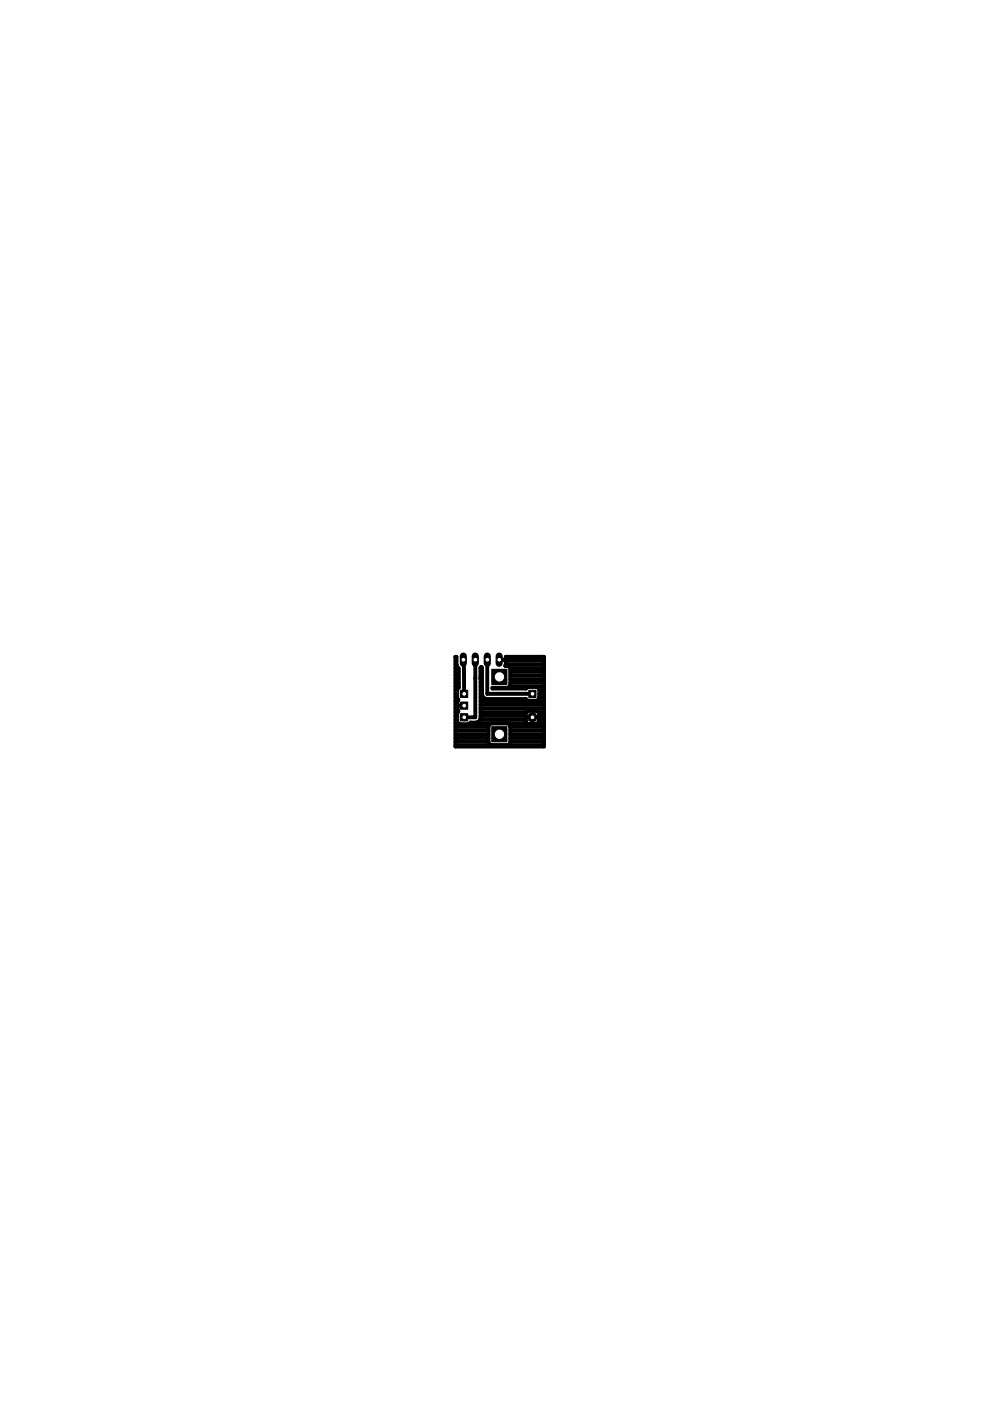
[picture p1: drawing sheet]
<svg xmlns="http://www.w3.org/2000/svg" width="210mm" height="297mm" viewBox="0 0 210 297" stroke-linecap="round" stroke-linejoin="round" font-family="sans-serif">
<g fill="none" stroke="#000" stroke-width=".83">
<path d="M96.6 139.3h.2M98.2 139.9l.2 .1v7.1M100.8 139.9v12.2h-2.4M103.3 139.9v7.2h9.6M105.8 139.9h1.5M105.8 139.9h.1M107.3 139.3h8M96.6 158h18.7M96.6 157.2h7M96.6 156.5h7M96.6 155.7h7M96.6 154.9h7"/>
<path d="M96.6 154.1h7M96.6 153.3h.5M96.6 152.6h.3M96.6 151.8h.3M96.6 151h.4M96.6 150.2h.4M96.6 149.4h.4M96.6 148.7h.4M96.6 147.9h.3M96.6 147.1h.3M96.6 146.3h.3M96.6 145.5h.7"/>
<path d="M96.6 144.8h.7M96.6 144h.7M96.6 143.2h.7M96.6 142.4h.7M96.6 141.6h.6M96.6 140.9h.2M96.6 140.1h.2M97 149.6h1.4M99.7 153.3h12M101.8 152.6h9.7M101.9 143.6h.1M101.9 143.2h.3"/>
<path d="M101.9 142.4h.3M101.9 141.6h.3M101.9 151.8h9.6M101.9 151h9.6M101.9 150.2h13.4M101.9 149.4h13.4M101.9 148.7h13.4M101.9 147.9h.6M101.9 147.1h.3M101.9 146.3h.3M101.9 145.5h.3M101.9 144.8h.3"/>
<path d="M101.9 144h.3M104.1 158l-.4-.3-.1-.3v-3.5l.1-.2 .4-.3h3.5l.5 .3 .1 3.7-.1 .3-.5 .3M107.1 141.2l.2-1.9h8v19h-18.7v-19h.2v1.6l.5 .8v4l-.4 .5v1.8l.3 .4-.2 .3M107.1 141.2h.1M107.1 141.2l.8 .1 .3 .5-.1 3.7-.5 .3h-3.2v.2h7.1l.5-.4h1.8l.4 .3 .1 .3v1.8l-.3 .5-2 .1-.5-.4h-8.4l-.4-.2-.5-.7v-5.7l-.2-.2-.1 .2v10.7l-.2 .4-.7 .5h-1.2l-.5 .3-2.1-.1-.3-.4v-1.8l.3-.4-.2-.4v-1.7M107.2 140.9h8.1M107.3 140.1h8M108.1 145.5h7.2M108.2 141.6h7.1M108.2 157.2h7.1M108.2 156.5h7.1M108.2 155.7h7.1"/>
<path d="M108.2 154.9h7.1M108.2 154.1h7.1M108.2 144.8h7.1M108.2 144h7.1M108.2 143.2h7.1M108.2 142.4h7.1M111.5 152.1h2.8M111.5 151l.6-.3h1.6l.3 .1 .3 .5v1.6l-.3 .5M111.5 151v1.9l.2 .5M111.7 153.4l.4 .1h1.6l.3-.1M112.9 150.7v2.8M112.9 153.3h.1"/>
<path d="M112.9 152.6h.1M112.9 151.8h.1M112.9 151h.1M114.1 153.3h1.2M114.2 151h1.1M114.3 152.6h1M114.3 151.8h1M114.3 147.9h1M114.3 147.1h1M114.3 146.3h1"/>
</g>
<path d="M97.6 151.3h1.6v1.5h-1.6z" fill="#000" stroke="#000" stroke-width=".21"/>
<circle cx="98.4" cy="152.1" r=".51" fill="#fff" stroke="#000" stroke-width=".21"/>
<path d="M97.6 148.8h1.6v1.6h-1.6z" fill="#000" stroke="#000" stroke-width=".21"/>
<circle cx="98.4" cy="149.6" r=".51" fill="#fff" stroke="#000" stroke-width=".21"/>
<path d="M97.6 146.3h1.6v1.6h-1.6z" fill="#000" stroke="#000" stroke-width=".21"/>
<circle cx="98.4" cy="147.1" r=".51" fill="#fff" stroke="#000" stroke-width=".21"/>
<path d="M112.1 151.3h1.5v1.5h-1.5z" fill="#000" stroke="#000" stroke-width=".21"/>
<circle cx="112.9" cy="152.1" r=".51" fill="#fff" stroke="#000" stroke-width=".21"/>
<path d="M112.1 146.3h1.5v1.6h-1.5z" fill="#000" stroke="#000" stroke-width=".21"/>
<circle cx="112.9" cy="147.1" r=".51" fill="#fff" stroke="#000" stroke-width=".21"/>
<path d="M104.3 154.1h3.2v3.2h-3.2z" fill="#000" stroke="#000" stroke-width=".21"/>
<circle cx="105.9" cy="155.7" r="1.1" fill="#fff" stroke="#000" stroke-width=".21"/>
<path d="M104.3 141.9h3.2v3.2h-3.2z" fill="#000" stroke="#000" stroke-width=".21"/>
<circle cx="105.9" cy="143.5" r="1.1" fill="#fff" stroke="#000" stroke-width=".21"/>
<path d="M105.8 139.1v1.5" fill="none" stroke="#000" stroke-width="1.5"/>
<circle cx="105.9" cy="139.9" r=".51" fill="#fff" stroke="#000" stroke-width=".21"/>
<path d="M103.3 139.1v1.5" fill="none" stroke="#000" stroke-width="1.5"/>
<circle cx="103.3" cy="139.9" r=".51" fill="#fff" stroke="#000" stroke-width=".21"/>
<path d="M100.8 139.1v1.5" fill="none" stroke="#000" stroke-width="1.5"/>
<circle cx="100.8" cy="139.9" r=".51" fill="#fff" stroke="#000" stroke-width=".21"/>
<path d="M98.2 139.1v1.5" fill="none" stroke="#000" stroke-width="1.5"/>
<circle cx="98.3" cy="139.9" r=".51" fill="#fff" stroke="#000" stroke-width=".21"/>
</svg>
